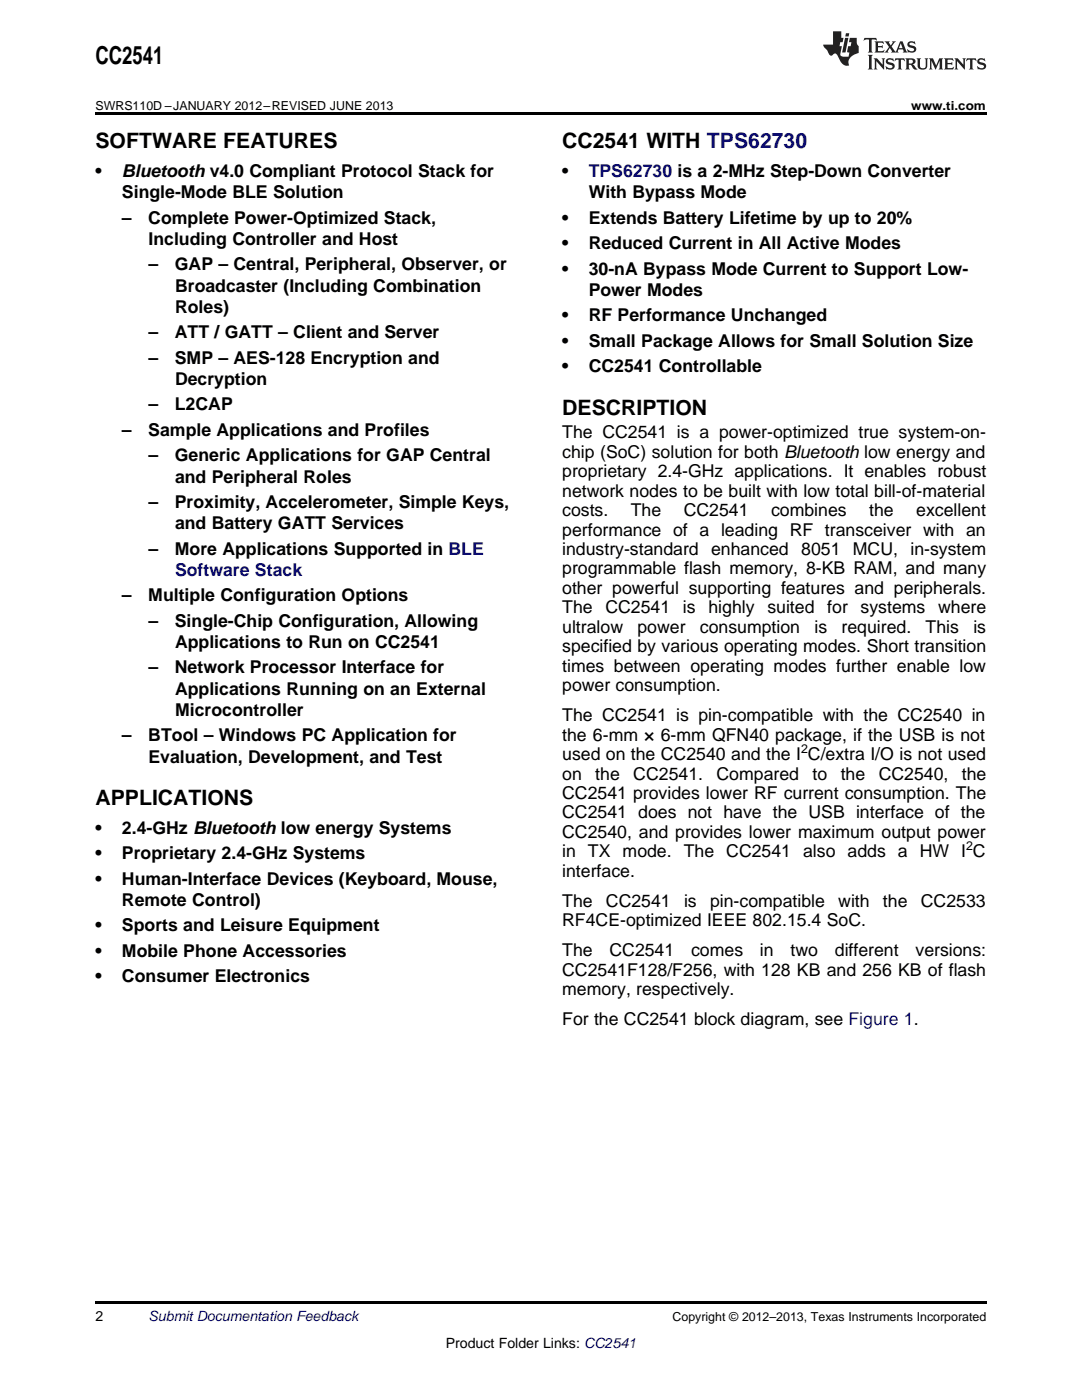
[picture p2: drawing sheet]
<svg xmlns="http://www.w3.org/2000/svg" width="216mm" height="279mm" viewBox="0 0 216 279" stroke-linecap="round" stroke-linejoin="round" font-family="sans-serif">
<defs><g id="words">
<text font-size="4.9" x="19" y="12.8">CC2541</text>
<g font-size="4.2">
<text x="19" y="29.6">SOFTWARE FEATURES</text>
<text x="112.2" y="29.6">CC2541 WITH TPS62730</text>
<text x="112.2" y="82.8">DESCRIPTION</text>
<text x="19" y="160.7">APPLICATIONS</text>
</g>
<g font-size="3.5">
<text x="19" y="35.3">•</text>
<text x="24.3" y="35.3">Bluetooth v4.0 Compliant Protocol Stack for</text>
<text x="112.2" y="35.3">•</text>
<text x="24.3" y="39.6">Single-Mode BLE Solution</text>
<text x="117.5" y="39.6">With Bypass Mode</text>
<text x="24.3" y="44.7">–</text>
<text x="29.6" y="44.7">Complete Power-Optimized Stack,</text>
<text x="112.2" y="44.7">•</text>
<text x="117.5" y="44.7">Extends Battery Lifetime by up to 20%</text>
<text x="29.6" y="48.9">Including Controller and Host</text>
<text x="29.6" y="54">–</text>
<text x="34.9" y="54">GAP – Central, Peripheral, Observer, or</text>
<text x="112.2" y="49.7">•</text>
<text x="117.5" y="49.7">Reduced Current in All Active Modes</text>
<text x="34.9" y="58.2">Broadcaster (Including Combination</text>
<text x="112.2" y="54.8">•</text>
<text x="117.5" y="54.8">30-nA Bypass Mode Current to Support Low-</text>
<text x="117.5" y="59.1">Power Modes</text>
<text x="34.9" y="62.4">Roles)</text>
<text x="112.2" y="64.1">•</text>
<text x="117.5" y="64.1">RF Performance Unchanged</text>
<text x="29.6" y="67.5">–</text>
<text x="34.9" y="67.5">ATT / GATT – Client and Server</text>
<text x="112.2" y="69.2">•</text>
<text x="117.5" y="69.2">Small Package Allows for Small Solution Size</text>
<text x="29.6" y="72.6">–</text>
<text x="34.9" y="72.6">SMP – AES-128 Encryption and</text>
<text x="34.9" y="76.8">Decryption</text>
<text x="112.2" y="74.3">•</text>
<text x="117.5" y="74.3">CC2541 Controllable</text>
<text x="29.6" y="81.9">–</text>
<text x="34.9" y="81.9">L2CAP</text>
<text x="24.3" y="87">–</text>
<text x="29.6" y="87">Sample Applications and Profiles</text>
<text x="112.2" y="87.5">The CC2541 is a power-optimized true system-on-</text>
<text x="29.6" y="92.1">–</text>
<text x="34.9" y="92.1">Generic Applications for GAP Central</text>
<text x="112.2" y="91.4">chip (SoC) solution for both Bluetooth low energy and</text>
<text x="112.2" y="95.2">proprietary 2.4-GHz applications. It enables robust</text>
<text x="29.6" y="101.4">–</text>
<text x="34.9" y="101.4">Proximity, Accelerometer, Simple Keys,</text>
<text x="34.9" y="96.3">and Peripheral Roles</text>
<text x="112.2" y="99.1">network nodes to be built with low total bill-of-material</text>
<text x="34.9" y="105.6">and Battery GATT Services</text>
<text x="112.2" y="103">costs.</text>
<text x="112.2" y="106.9">performance of a leading RF transceiver with an</text>
<text x="125.9" y="103">The</text>
<text x="136.4" y="103">CC2541</text>
<text x="153.9" y="103">combines</text>
<text x="173.4" y="103">the</text>
<text x="182.8" y="103">excellent</text>
<text x="29.6" y="110.7">–</text>
<text x="34.9" y="110.7">More Applications Supported in BLE</text>
<text x="112.2" y="110.8">industry-standard</text>
<text x="141.9" y="110.8">enhanced</text>
<text x="159.9" y="110.8">8051 MCU, in-system</text>
<text x="112.2" y="114.7">programmable flash memory, 8-KB RAM, and many</text>
<text x="112.2" y="118.5">other powerful supporting features and peripherals.</text>
<text x="24.3" y="120">–</text>
<text x="29.6" y="120">Multiple Configuration Options</text>
<text x="29.6" y="125.1">–</text>
<text x="34.9" y="125.1">Single-Chip Configuration, Allowing</text>
<text x="112.2" y="122.4">The</text>
<text x="120.8" y="122.4">CC2541</text>
<text x="136.3" y="122.4">is</text>
<text x="141.4" y="122.4">highly</text>
<text x="153.1" y="122.4">suited</text>
<text x="165.1" y="122.4">for</text>
<text x="171.7" y="122.4">systems</text>
<text x="187.2" y="122.4">where</text>
<text x="34.9" y="129.3">Applications to Run on CC2541</text>
<text x="112.2" y="126.3">ultralow</text>
<text x="112.2" y="130.2">specified by various operating modes. Short transition</text>
<text x="127.2" y="126.3">power</text>
<text x="139.7" y="126.3">consumption</text>
<text x="162.5" y="126.3">is</text>
<text x="167.9" y="126.3">required.</text>
<text x="184.7" y="126.3">This</text>
<text x="194.2" y="126.3">is</text>
<text x="29.6" y="134.4">–</text>
<text x="34.9" y="134.4">Network Processor Interface for</text>
<text x="112.2" y="134.1">times between operating modes further enable low</text>
<text x="112.2" y="137.9">power consumption.</text>
<text x="34.9" y="138.6">Applications Running on an External</text>
<text x="34.9" y="142.9">Microcontroller</text>
<text x="112.2" y="143.9">The CC2541 is pin-compatible with the CC2540 in</text>
<text x="24.3" y="148">–</text>
<text x="29.6" y="148">BTool – Windows PC Application for</text>
<text x="112.2" y="147.8">the 6-mm × 6-mm QFN40 package, if the USB is not</text>
<text x="29.6" y="152.2">Evaluation, Development, and Test</text>
<text x="112.2" y="151.7">used on the CC2540 and the I C/extra I/O is not used</text>
<text x="112.2" y="155.6">on</text>
<text x="118.8" y="155.6">the</text>
<text x="126.4" y="155.6">CC2541.</text>
<text x="143" y="155.6">Compared</text>
<text x="162.1" y="155.6">to</text>
<text x="167.7" y="155.6">the</text>
<text x="175.3" y="155.6">CC2540,</text>
<text x="191.9" y="155.6">the</text>
<text x="112.2" y="159.5">CC2541 provides lower RF current consumption. The</text>
<text x="19" y="166.4">•</text>
<text x="24.3" y="166.4">2.4-GHz Bluetooth low energy Systems</text>
<text x="112.2" y="163.3">CC2541 does not have the USB interface of the</text>
<text x="112.2" y="167.2">CC2540, and provides lower maximum output power</text>
<text x="19" y="171.4">•</text>
<text x="24.3" y="171.4">Proprietary 2.4-GHz Systems</text>
<text x="112.2" y="171.1">in TX mode. The CC2541 also adds a HW I C</text>
<text x="19" y="176.5">•</text>
<text x="24.3" y="176.5">Human-Interface Devices (Keyboard, Mouse,</text>
<text x="112.2" y="175">interface.</text>
<text x="19" y="185.8">•</text>
<text x="24.3" y="180.8">Remote Control)</text>
<text x="24.3" y="185.8">Sports and Leisure Equipment</text>
<text x="112.2" y="181">The</text>
<text x="112.2" y="184.9">RF4CE-optimized IEEE 802.15.4 SoC.</text>
<text x="120.9" y="181">CC2541</text>
<text x="136.5" y="181">is</text>
<text x="141.7" y="181">pin-compatible</text>
<text x="167.3" y="181">with</text>
<text x="176.2" y="181">the</text>
<text x="183.7" y="181">CC2533</text>
<text x="19" y="190.9">•</text>
<text x="24.3" y="190.9">Mobile Phone Accessories</text>
<text x="112.2" y="190.9">The</text>
<text x="121.6" y="190.9">CC2541</text>
<text x="137.9" y="190.9">comes</text>
<text x="151.6" y="190.9">in</text>
<text x="157.7" y="190.9">two</text>
<text x="166.6" y="190.9">different</text>
<text x="182.7" y="190.9">versions:</text>
<text x="19" y="196">•</text>
<text x="24.3" y="196">Consumer Electronics</text>
<text x="112.2" y="194.7">CC2541F128/F256, with 128 KB and 256 KB of flash</text>
<text x="112.2" y="198.6">memory, respectively.</text>
<text x="112.2" y="204.6">For the CC2541 block diagram, see Figure 1.</text>
</g>
<g font-size="3.5" fill="#0000c8">
<text x="117.5" y="35.3">TPS62730 is a 2-MHz Step-Down Converter</text>
<text x="34.9" y="114.9">Software Stack</text>
</g>
<g font-size="2.8">
<text x="19" y="263.6">2</text>
<text x="88.9" y="269">Product Folder Links: CC2541</text>
</g>
<text font-size="2.8" fill="#0000c8" x="29.6" y="263.6">Submit Documentation Feedback</text>
<g font-size="2.5">
<text x="19" y="21.9">SWRS110D –JANUARY 2012–REVISED JUNE 2013</text>
<text x="181.8" y="21.9">www.ti.com</text>
<text x="159.8" y="150.3">2</text>
<text x="192.8" y="169.7">2</text>
<text x="134.2" y="263.6">Copyright © 2012–2013, Texas Instruments Incorporated</text>
</g>
</g></defs>
<path d="M19 22.5h177.8v.5h-177.8zM19 259.7h177.8v.5h-177.8z" fill="#000"/>
<g fill="#231f20">
<path d="M172.5 7.6l-.1 .5 .4-.2h.6v.1v2.1l-.2 .4h.9l-.2-.4v-2.1l.1-.1h.5l.5 .2-.2-.5zM174.5 8.3l.2 .3v1.5l-.2 .4h1.8l.2-.6a1.04 1.04 0 0 1-1.3 .2v-.7h.6l.3 .2v-.6l-.3 .2h-.6v-.6l.8-.1 .4 .3-.2-.5zM176.5 8.3l.9 1.1-.9 1.1h.8l-.2-.2 .4-.7 .5 .7-.2 .2h1.5l-.2-.2 .2-.4h.9l.1 .4-.2 .2h1l-.3-.3-.7-1.9h-.5l-.9 2-.8-1 .9-1h-.8l.1 .3-.4 .5-.3-.6 .1-.2zM179.7 8.6l.4 1h-.7zM181.3 8.4a.63 .63 0 0 0-.2 .7 .63 .63 0 0 0 .6 .4l.6 .2 .1 .2a.75 .75 0 0 1-.7 .4 .75 .75 0 0 1-.6-.5l.1 .7 .1-.1a1.11 1.11 0 0 0 1.5-.6 1.13 1.13 0 0 0-1.2-.8l-.1-.4a1.04 1.04 0 0 1 1.2 .2l-.2-.5-.2 .1-.4-.2zM173.2 10.9l.2 .4v2.2l-.2 .4h1l-.3-.4v-2.2l.3-.4zM174.3 11.6l.3 .4v1.5l-.3 .4h.8l-.2-.4v-1.3l1.5 1.7v-1.9l.2-.4h-.7l.2 .4v.9l-1.1-1.3zM177 11.8a.62 .62 0 0 0-.2 .7 .62 .62 0 0 0 .6 .4l.6 .1 .1 .3a.76 .76 0 0 1-.7 .3 .76 .76 0 0 1-.7-.4l.2 .7 .1-.1a1.11 1.11 0 0 0 1.5-.6 1.13 1.13 0 0 0-1.2-.8l-.1-.4a1.04 1.04 0 0 1 1.2 .2l-.2-.6-.2 .1-.5-.1zM178.7 11.6l-.2 .6a.61 .61 0 0 1 .8-.3v1.6l-.2 .4h.9l-.2-.4v-1.6a.63 .63 0 0 1 .7 .3l-.1-.6zM180.6 11.6l.3 .4v1.5l-.3 .4h1l-.2-.2-.1-.8 .6 .2a.76 .76 0 0 0 1.2 .7l-1-1a.58 .58 0 0 0 .6-.5 .58 .58 0 0 0-.5-.6zM181.4 11.9h.1a.45 .45 0 0 1 .5 .1 .45 .45 0 0 1 .1 .5l-.8 .2zM182.9 11.6l.2 .2a2.17 2.17 0 0 0 .3 1.9 .99 .99 0 0 0 1.6-.6v-1.1l.2-.4h-.7l.2 .2a1.92 1.92 0 0 1-.2 1.8 .6 .6 0 0 1-.9-.5v-1.1l.2-.4zM185.4 11.6l.2 .4v1.5l-.2 .4h.7l-.2-.4v-1.4l.8 1.8 .8-1.8v1.4l-.2 .4h.9l-.2-.4v-1.5l.2-.4h-.8l-.6 1.5-.6-1.5zM188.4 11.6l.2 .4v1.5l-.2 .4h1.8l.1-.6a1.04 1.04 0 0 1-1.2 .1v-.6h.5l.4 .2v-.6l-.4 .2h-.5v-.7h.8l.3 .3-.1-.6zM190.5 11.6l.2 .4v1.5l-.2 .4h.7l-.2-.4v-1.3l1.5 1.7v-1.9l.2-.4h-.7l.2 .4v.9l-1.1-1.3zM192.9 11.6l-.1 .6a.61 .61 0 0 1 .7-.3l.1 1.6-.3 .4h1l-.3-.4 .1-1.6a.63 .63 0 0 1 .7 .3l-.1-.6zM195.2 11.8a.62 .62 0 0 0-.2 .7 .62 .62 0 0 0 .6 .4l.6 .1 .1 .3a.76 .76 0 0 1-.7 .3 .76 .76 0 0 1-.6-.4l.1 .7 .1-.1a1.11 1.11 0 0 0 1.6-.6 1.13 1.13 0 0 0-1.3-.8l-.1-.4a1.04 1.04 0 0 1 1.2 .2l-.1-.6-.2 .1-.5-.1z"/>
<path d="M166.2 6.3v2.6h-1.9v.4l.8 .9a.91 .91 0 0 0 1 .8 .56 .56 0 0 1 .5-.3 .56 .56 0 0 1 .5 .3l.4 .8a1.53 1.53 0 0 0 1.9 1.2 1.54 1.54 0 0 1 1-2.1l.9-.3v-1.4a1.52 1.52 0 0 1-.4-1.6h-1.3l-.2 .8h.5l-.2 .8h-.5l-.1 1v.2l.4 .1-.2 .8a1.93 1.93 0 0 1-1.6-.3l.3-1.8h-.5l.2-.8h.4l.2-.8h-.4v-1.3zM168.6 7.6l-.6 2.9h.7l.6-2.9zM168.8 6.6l-.1 .7h.6l.2-.7z"/>
</g>
<use href="#words"/>
</svg>
